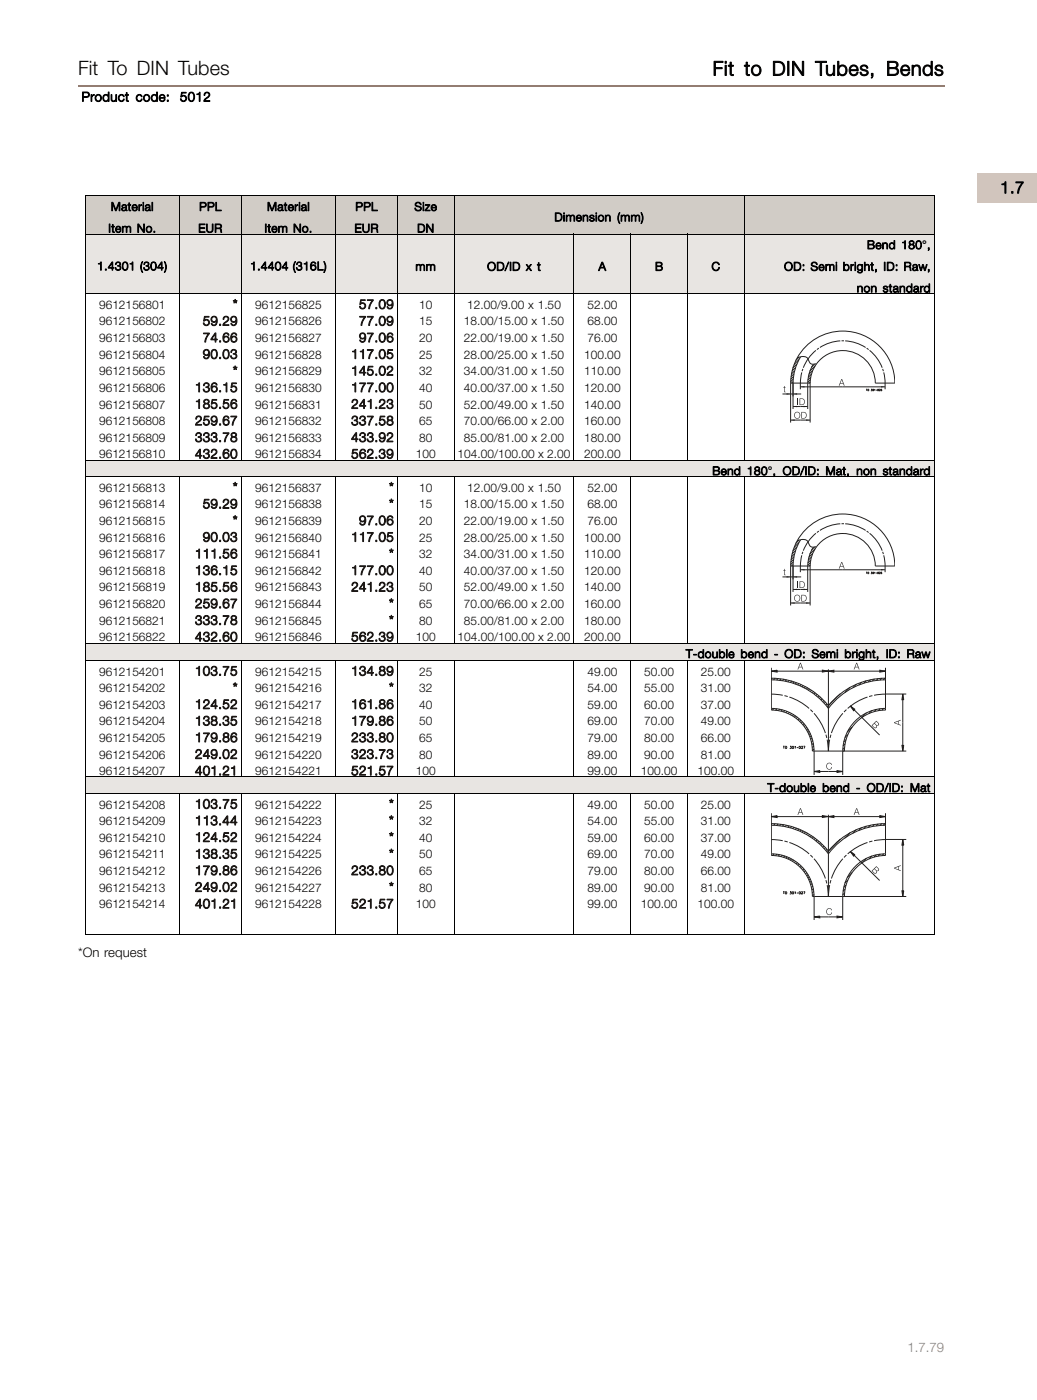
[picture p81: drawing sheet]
<svg xmlns="http://www.w3.org/2000/svg" width="220mm" height="297mm" viewBox="0 0 220 297" stroke-linecap="round" stroke-linejoin="round" font-family="sans-serif">
<defs><g id="words">
<g font-size="4.2">
<text x="16.6" y="16">Fit To DIN Tubes</text>
<text x="151.1" y="16">Fit to DIN Tubes, Bends</text>
</g>
<text font-size="3.5" x="212.1" y="41">1.7</text>
<g font-size="2.8">
<text x="17.3" y="21.5">Product code:</text>
<text x="38.2" y="21.5">5012</text>
<text x="16.6" y="203.1">*On request</text>
</g>
<g font-size="2.8" fill="#1c1714">
<text x="49.4" y="65.5">*</text>
<text x="76.1" y="65.5">57.09</text>
<text x="43" y="69.1">59.29</text>
<text x="76.1" y="69.1">77.09</text>
<text x="43" y="72.6">74.66</text>
<text x="43" y="76.1">90.03</text>
<text x="74.5" y="76.1">117.05</text>
<text x="76.1" y="72.6">97.06</text>
<text x="41.4" y="83.2">136.15</text>
<text x="49.4" y="79.7">*</text>
<text x="74.5" y="79.7">145.02</text>
<text x="74.5" y="83.2">177.00</text>
<text x="41.4" y="86.7">185.56</text>
<text x="74.5" y="86.7">241.23</text>
<text x="41.4" y="90.3">259.67</text>
<text x="41.4" y="93.8">333.78</text>
<text x="74.5" y="90.3">337.58</text>
<text x="74.5" y="93.8">433.92</text>
<text x="41.4" y="97.3">432.60</text>
<text x="74.5" y="97.3">562.39</text>
<text x="43" y="107.9">59.29</text>
<text x="49.4" y="104.4">*</text>
<text x="82.5" y="104.4">*</text>
<text x="82.5" y="107.9">*</text>
<text x="49.4" y="111.4">*</text>
<text x="76.1" y="111.4">97.06</text>
<text x="41.4" y="118.5">111.56</text>
<text x="43" y="115">90.03</text>
<text x="74.5" y="115">117.05</text>
<text x="82.5" y="118.5">*</text>
<text x="41.4" y="122">136.15</text>
<text x="41.4" y="125.5">185.56</text>
<text x="74.5" y="122">177.00</text>
<text x="74.5" y="125.5">241.23</text>
<text x="41.4" y="129.1">259.67</text>
<text x="82.5" y="129.1">*</text>
<text x="41.4" y="132.6">333.78</text>
<text x="41.4" y="136.1">432.60</text>
<text x="74.5" y="136.1">562.39</text>
<text x="82.5" y="132.6">*</text>
<text x="41.4" y="143.4">103.75</text>
<text x="74.5" y="143.4">134.89</text>
<text x="49.4" y="146.9">*</text>
<text x="82.5" y="146.9">*</text>
<text x="41.4" y="150.4">124.52</text>
<text x="41.4" y="154">138.35</text>
<text x="74.5" y="150.4">161.86</text>
<text x="74.5" y="154">179.86</text>
<text x="41.4" y="157.5">179.86</text>
<text x="41.4" y="161">249.02</text>
<text x="74.5" y="157.5">233.80</text>
<text x="74.5" y="161">323.73</text>
<text x="41.4" y="164.5">401.21</text>
<text x="74.5" y="164.5">521.57</text>
<text x="41.4" y="171.6">103.75</text>
<text x="82.5" y="171.6">*</text>
<text x="41.4" y="175.1">113.44</text>
<text x="41.4" y="178.7">124.52</text>
<text x="82.5" y="175.1">*</text>
<text x="82.5" y="178.7">*</text>
<text x="41.4" y="182.2">138.35</text>
<text x="41.4" y="185.7">179.86</text>
<text x="74.5" y="185.7">233.80</text>
<text x="82.5" y="182.2">*</text>
<text x="41.4" y="189.2">249.02</text>
<text x="82.5" y="189.2">*</text>
<text x="41.4" y="192.8">401.21</text>
<text x="74.5" y="192.8">521.57</text>
</g>
<text font-size="2.8" fill="#937d72" x="192.4" y="287">1.7.79</text>
<g font-size="2.5">
<text x="23.5" y="44.7">Material</text>
<text x="42.2" y="44.7">PPL</text>
<text x="56.6" y="44.7">Material</text>
<text x="75.4" y="44.7">PPL</text>
<text x="87.9" y="44.7">Size</text>
<text x="117.6" y="47">Dimension (mm)</text>
<text x="23" y="49.3">Item No.</text>
<text x="42.1" y="49.3">EUR</text>
<text x="56.1" y="49.3">Item No.</text>
<text x="75.2" y="49.3">EUR</text>
<text x="88.5" y="49.3">DN</text>
<text x="183.9" y="52.8">Bend 180°,</text>
<text x="20.6" y="57.4">1.4301 (304)</text>
<text x="53.1" y="57.4">1.4404 (316L)</text>
<text x="88.1" y="57.4">mm</text>
<text x="103.3" y="57.4">OD/ID x t</text>
<text x="126.9" y="57.4">A</text>
<text x="138.9" y="57.4">B</text>
<text x="150.9" y="57.4">C</text>
<text x="166.3" y="57.4">OD: Semi bright, ID: Raw,</text>
<text x="21" y="65.5">9612156801</text>
<text x="54.1" y="65.5">9612156825</text>
<text x="88.9" y="65.5">10</text>
<text x="99.1" y="65.5">12.00/9.00 x 1.50</text>
<text x="124.6" y="65.5">52.00</text>
<text x="181.7" y="62">non standard</text>
<text x="21" y="69.1">9612156802</text>
<text x="54.1" y="69.1">9612156826</text>
<text x="88.9" y="69.1">15</text>
<text x="98.4" y="69.1">18.00/15.00 x 1.50</text>
<text x="124.6" y="69.1">68.00</text>
<text x="21" y="72.6">9612156803</text>
<text x="21" y="76.1">9612156804</text>
<text x="54.1" y="72.6">9612156827</text>
<text x="54.1" y="76.1">9612156828</text>
<text x="88.9" y="72.6">20</text>
<text x="88.9" y="76.1">25</text>
<text x="98.4" y="72.6">22.00/19.00 x 1.50</text>
<text x="98.4" y="76.1">28.00/25.00 x 1.50</text>
<text x="123.9" y="76.1">100.00</text>
<text x="124.6" y="72.6">76.00</text>
<text x="21" y="79.7">9612156805</text>
<text x="21" y="83.2">9612156806</text>
<text x="54.1" y="79.7">9612156829</text>
<text x="54.1" y="83.2">9612156830</text>
<text x="88.9" y="79.7">32</text>
<text x="88.9" y="83.2">40</text>
<text x="98.4" y="79.7">34.00/31.00 x 1.50</text>
<text x="98.4" y="83.2">40.00/37.00 x 1.50</text>
<text x="123.9" y="79.7">110.00</text>
<text x="123.9" y="83.2">120.00</text>
<text x="21" y="86.7">9612156807</text>
<text x="54.1" y="86.7">9612156831</text>
<text x="88.9" y="86.7">50</text>
<text x="98.4" y="86.7">52.00/49.00 x 1.50</text>
<text x="123.9" y="86.7">140.00</text>
<text x="21" y="90.3">9612156808</text>
<text x="21" y="93.8">9612156809</text>
<text x="54.1" y="90.3">9612156832</text>
<text x="54.1" y="93.8">9612156833</text>
<text x="88.9" y="90.3">65</text>
<text x="88.9" y="93.8">80</text>
<text x="98.4" y="90.3">70.00/66.00 x 2.00</text>
<text x="98.4" y="93.8">85.00/81.00 x 2.00</text>
<text x="123.9" y="90.3">160.00</text>
<text x="123.9" y="93.8">180.00</text>
<text x="21" y="97.3">9612156810</text>
<text x="54.1" y="97.3">9612156834</text>
<text x="88.2" y="97.3">100</text>
<text x="97" y="97.3">104.00/100.00 x 2.00</text>
<text x="123.9" y="97.3">200.00</text>
<text x="151.1" y="100.8">Bend 180°, OD/ID: Mat, non standard</text>
<text x="21" y="104.4">9612156813</text>
<text x="21" y="107.9">9612156814</text>
<text x="54.1" y="104.4">9612156837</text>
<text x="54.1" y="107.9">9612156838</text>
<text x="88.9" y="104.4">10</text>
<text x="88.9" y="107.9">15</text>
<text x="98.4" y="107.9">18.00/15.00 x 1.50</text>
<text x="99.1" y="104.4">12.00/9.00 x 1.50</text>
<text x="124.6" y="107.9">68.00</text>
<text x="124.6" y="104.4">52.00</text>
<text x="21" y="111.4">9612156815</text>
<text x="54.1" y="111.4">9612156839</text>
<text x="88.9" y="111.4">20</text>
<text x="98.4" y="111.4">22.00/19.00 x 1.50</text>
<text x="124.6" y="111.4">76.00</text>
<text x="21" y="115">9612156816</text>
<text x="21" y="118.5">9612156817</text>
<text x="54.1" y="115">9612156840</text>
<text x="54.1" y="118.5">9612156841</text>
<text x="88.9" y="115">25</text>
<text x="88.9" y="118.5">32</text>
<text x="98.4" y="115">28.00/25.00 x 1.50</text>
<text x="98.4" y="118.5">34.00/31.00 x 1.50</text>
<text x="123.9" y="115">100.00</text>
<text x="123.9" y="118.5">110.00</text>
<text x="21" y="122">9612156818</text>
<text x="21" y="125.5">9612156819</text>
<text x="54.1" y="122">9612156842</text>
<text x="54.1" y="125.5">9612156843</text>
<text x="88.9" y="122">40</text>
<text x="88.9" y="125.5">50</text>
<text x="98.4" y="122">40.00/37.00 x 1.50</text>
<text x="98.4" y="125.5">52.00/49.00 x 1.50</text>
<text x="123.9" y="122">120.00</text>
<text x="123.9" y="125.5">140.00</text>
<text x="21" y="129.1">9612156820</text>
<text x="54.1" y="129.1">9612156844</text>
<text x="88.9" y="129.1">65</text>
<text x="98.4" y="129.1">70.00/66.00 x 2.00</text>
<text x="123.9" y="129.1">160.00</text>
<text x="21" y="132.6">9612156821</text>
<text x="21" y="136.1">9612156822</text>
<text x="54.1" y="132.6">9612156845</text>
<text x="54.1" y="136.1">9612156846</text>
<text x="88.2" y="136.1">100</text>
<text x="88.9" y="132.6">80</text>
<text x="97" y="136.1">104.00/100.00 x 2.00</text>
<text x="98.4" y="132.6">85.00/81.00 x 2.00</text>
<text x="123.9" y="132.6">180.00</text>
<text x="123.9" y="136.1">200.00</text>
<text x="21" y="143.4">9612154201</text>
<text x="54.1" y="143.4">9612154215</text>
<text x="88.9" y="143.4">25</text>
<text x="124.6" y="143.4">49.00</text>
<text x="136.6" y="143.4">50.00</text>
<text x="145.5" y="139.7">T-double bend - OD: Semi bright, ID: Raw</text>
<text x="148.7" y="143.4">25.00</text>
<text x="21" y="146.9">9612154202</text>
<text x="54.1" y="146.9">9612154216</text>
<text x="88.9" y="146.9">32</text>
<text x="124.6" y="146.9">54.00</text>
<text x="136.6" y="146.9">55.00</text>
<text x="148.7" y="146.9">31.00</text>
<text x="21" y="150.4">9612154203</text>
<text x="21" y="154">9612154204</text>
<text x="54.1" y="150.4">9612154217</text>
<text x="54.1" y="154">9612154218</text>
<text x="88.9" y="150.4">40</text>
<text x="88.9" y="154">50</text>
<text x="124.6" y="150.4">59.00</text>
<text x="124.6" y="154">69.00</text>
<text x="136.6" y="150.4">60.00</text>
<text x="136.6" y="154">70.00</text>
<text x="148.7" y="150.4">37.00</text>
<text x="148.7" y="154">49.00</text>
<text x="21" y="157.5">9612154205</text>
<text x="21" y="161">9612154206</text>
<text x="54.1" y="157.5">9612154219</text>
<text x="54.1" y="161">9612154220</text>
<text x="88.9" y="157.5">65</text>
<text x="88.9" y="161">80</text>
<text x="124.6" y="157.5">79.00</text>
<text x="124.6" y="161">89.00</text>
<text x="136.6" y="157.5">80.00</text>
<text x="136.6" y="161">90.00</text>
<text x="148.7" y="157.5">66.00</text>
<text x="148.7" y="161">81.00</text>
<text x="21" y="164.5">9612154207</text>
<text x="54.1" y="164.5">9612154221</text>
<text x="88.2" y="164.5">100</text>
<text x="124.6" y="164.5">99.00</text>
<text x="135.9" y="164.5">100.00</text>
<text x="148" y="164.5">100.00</text>
<text x="21" y="171.6">9612154208</text>
<text x="54.1" y="171.6">9612154222</text>
<text x="88.9" y="171.6">25</text>
<text x="124.6" y="171.6">49.00</text>
<text x="136.6" y="171.6">50.00</text>
<text x="148.7" y="171.6">25.00</text>
<text x="162.8" y="168.1">T-double bend - OD/ID: Mat</text>
<text x="21" y="175.1">9612154209</text>
<text x="21" y="178.7">9612154210</text>
<text x="54.1" y="175.1">9612154223</text>
<text x="54.1" y="178.7">9612154224</text>
<text x="88.9" y="175.1">32</text>
<text x="88.9" y="178.7">40</text>
<text x="124.6" y="175.1">54.00</text>
<text x="124.6" y="178.7">59.00</text>
<text x="136.6" y="175.1">55.00</text>
<text x="136.6" y="178.7">60.00</text>
<text x="148.7" y="175.1">31.00</text>
<text x="148.7" y="178.7">37.00</text>
<text x="21" y="182.2">9612154211</text>
<text x="21" y="185.7">9612154212</text>
<text x="54.1" y="182.2">9612154225</text>
<text x="54.1" y="185.7">9612154226</text>
<text x="88.9" y="182.2">50</text>
<text x="88.9" y="185.7">65</text>
<text x="124.6" y="182.2">69.00</text>
<text x="124.6" y="185.7">79.00</text>
<text x="136.6" y="182.2">70.00</text>
<text x="136.6" y="185.7">80.00</text>
<text x="148.7" y="182.2">49.00</text>
<text x="148.7" y="185.7">66.00</text>
<text x="21" y="189.2">9612154213</text>
<text x="54.1" y="189.2">9612154227</text>
<text x="88.9" y="189.2">80</text>
<text x="124.6" y="189.2">89.00</text>
<text x="136.6" y="189.2">90.00</text>
<text x="148.7" y="189.2">81.00</text>
<text x="21" y="192.8">9612154214</text>
<text x="54.1" y="192.8">9612154228</text>
<text x="88.2" y="192.8">100</text>
<text x="124.6" y="192.8">99.00</text>
<text x="135.9" y="192.8">100.00</text>
<text x="148" y="192.8">100.00</text>
</g>
</g></defs>
<path d="M16.6 18.3h183.7" fill="none" stroke="#937d72" stroke-width=".36"/>
<path d="M207.2 36.7h12.8v6.2h-12.8z" fill="#d1c5bd"/>
<g fill="#d1ccc6">
<path d="M18 41.6h33.1v8.1h-33.1z"/>
<path d="M51.2 41.6h33.1v8.1h-33.1z"/>
<path d="M84.3 41.6h113.8v8.1h-113.8z"/>
</g>
<path d="M18 49.7v-8.1h180.1v8.1M38.1 41.5v8.2M51.2 41.5v8.2M71.2 41.5v8.2M84.3 41.5v8.2M96.3 41.5v8.2M157.9 41.5v8.2" fill="none" stroke="#000" stroke-width=".21"/>
<g fill="#e8e5e2">
<path d="M18 49.7h33.1v12.7h-33.1z"/>
<path d="M51.2 49.7h33.1v12.7h-33.1z"/>
<path d="M84.3 49.7h37.4v12.7h-37.4z"/>
<path d="M121.7 49.7h12.1v12.7h-12.1z"/>
<path d="M133.8 49.7h64.3v12.7h-64.3z"/>
</g>
<path d="M38.1 49.7v44.4M51.2 49.7v44.4M71.2 49.7v44.4M84.3 49.7v44.4M96.3 49.7v44.4M121.7 49.7v44.4M133.8 49.7v44.4M145.8 49.7v44.4M157.9 49.7v44.4M18 62.4h180.1M18 94.1v-44.4h180.1v44.4" fill="none" stroke="#000" stroke-width=".21"/>
<g fill="none" stroke="#231f20" stroke-width=".21">
<path d="M169.1 75.9a11 11 0 0 1 12.4-5.3 11 11 0 0 1 8.3 10.7M169.8 75.7a1.32 1.32 0 0 1 1.8 1.1l.3 .3 .4 .2M169.8 75.7a10.5 10.5 0 0 0-1.6 5.6h3.1l.4-2.4 .8-1.6M170 79l-.3 2.3M170.3 78.3l-.2 .5M173 74.4l-1.7 1.9-.9 1.8M173.2 77.2a6.9 6.9 0 0 1 7.7-2.4 6.9 6.9 0 0 1 4.7 6.5h4.2M173.7 73.9l-.5 .3M178.2 72.3l-1.9 .4-2.4 1.1M178.5 72.3h.5M179.2 72.3l2 .4 2.4 1.1M183.8 73.9l.4 .3"/>
<path d="M184.4 74.4l1.8 1.9 .9 1.8M187.2 78.3l.1 .5M187.4 79l.3 1.4v2.2M169.7 81.3v1.3M169.7 82.1h18"/>
</g>
<g fill="#231f20">
<path d="M186.8 82l.9 .1-.9 .1z"/>
<path d="M169.7 82.1l.9-.1v.2z"/>
</g>
<path d="M167.7 81.3v8.4M167.7 89.2h4.1M171.8 81.3v8.4" fill="none" stroke="#231f20" stroke-width=".21"/>
<g fill="#231f20">
<path d="M170.9 89l.9 .2-.9 .1z"/>
<path d="M167.7 89.2l.8-.2v.3z"/>
</g>
<path d="M168.2 81.3v5.5M168.2 86.3h3.1M171.3 81.3v5.5" fill="none" stroke="#231f20" stroke-width=".21"/>
<g fill="#231f20">
<path d="M168.2 86.3l.8-.2v.3z"/>
<path d="M170.4 86.1l.9 .2-.9 .1z"/>
</g>
<path d="M165.9 83.6h4M168.2 81.3v2.8" fill="none" stroke="#231f20" stroke-width=".21"/>
<g fill="#231f20">
<path d="M166.8 83.5l.9 .1-.9 .2z"/>
<path d="M168.2 83.6l.8-.1v.3z"/>
</g>
<g fill="none" stroke="#231f20" stroke-width=".21">
<path d="M168.3 79.9l-.6 .6M168.4 79.3l-.7 .7M168.5 78.7l-.7 .7M168.7 78l-.7 .8M169 77.2l-.9 .9M169.5 75.8l-.7 .7M169.5 76.3l-1.1 1.1M169.8 75.7l-.7 .2a11 11 0 0 0-1.4 5.4M172.1 79.4l-.7 .7M172.3 77.3l.9-.1-.7 1.1-.4 1.2-.3 1.8h-.5M172.4 78.7l-.9 .8M172.8 77.3l-.7 .6"/>
<path d="M172.9 77.6l-1.1 1.2M167.7 81.3h.5M168.2 81l-.3 .3M168.2 80.5l-.5 .5M171.8 81.1l-.2 .2M171.9 80.6l-.6 .6M171.9 80l-.6 .7M183.7 82.6h.2M183.8 82.6v.4M184 82.6l.2 .1v.2l-.2 .1zM184.7 82.6h.2l-.1 .1 .2 .1-.3 .1M185.5 82.7v.3"/>
<path d="M185.8 82.8h.2M186.5 82.7h.2l-.3 .3h.3M187 82.7l-.2 .1 .2 .1v-.1h-.2"/>
<circle cx="185.2" cy="82.8" r=".16"/>
<circle cx="186.2" cy="82.8" r=".16"/>
</g>
<g fill="#231f20">
<path d="M166.3 81.9h.1v.3h.2l-.2 .1v.8l.2 .2-.3-.2v-.8h-.2l.2-.1z"/>
<path d="M169.1 84.6h.2v1.4h-.2z"/>
<path d="M178.4 80.5h.2l.5 1.4h-.1l-.2-.5h-.6l-.2 .5h-.1zM178.5 80.6l-.3 .7h.6z"/>
<path d="M169.6 84.6h.4a.71 .71 0 0 1 .7 .7 .71 .71 0 0 1-.7 .7h-.4zM169.7 84.7v1.2a.63 .63 0 0 0 .8-.6 .63 .63 0 0 0-.8-.6z"/>
<path d="M168.6 87.6a.67 .67 0 0 1 1 .1 .67 .67 0 0 1-.1 .9 .67 .67 0 0 1-1-.1l-.1-.6zM168.8 87.6a.62 .62 0 0 0-.2 .9 .62 .62 0 0 0 .9 0 .62 .62 0 0 0-.1-.9z"/>
<path d="M170 87.4h.4a.71 .71 0 0 1 .7 .7 .71 .71 0 0 1-.7 .7h-.4zM170.1 87.5v1.2a.63 .63 0 0 0 .8-.6 .63 .63 0 0 0-.8-.6z"/>
</g>
<path d="M18 94.1v3.6M38.1 94.1v3.6M51.2 94.1v3.6M71.2 94.1v3.6M84.3 94.1v3.6M96.3 94.1v3.6M121.7 94.1v3.6M133.8 94.1v3.6M145.8 94.1v3.6M157.9 94.1v3.6M198.1 94.1v3.6" fill="none" stroke="#000" stroke-width=".21"/>
<path d="M18 97.6h180.1v3.6h-180.1z" fill="#e8e5e2"/>
<path d="M18 101.2h180.1M38.1 101.2v31.8M51.2 101.2v31.8M71.2 101.2v31.8M84.3 101.2v31.8M96.3 101.2v31.8M121.7 101.2v31.8M133.8 101.2v31.8M145.8 101.2v31.8M157.9 101.2v31.8M18 133v-35.3h180.1v35.3" fill="none" stroke="#000" stroke-width=".21"/>
<g fill="none" stroke="#231f20" stroke-width=".21">
<path d="M169.1 114.7a11 11 0 0 1 12.4-5.2 11 11 0 0 1 8.3 10.6M169.8 114.6a1.32 1.32 0 0 1 1.8 1.1l.3 .3 .4 .1M169.8 114.6a10.5 10.5 0 0 0-1.6 5.5h3.1l.4-2.3 .8-1.7M170 117.9l-.3 2.2M170.3 117.1l-.2 .5M173 113.2l-1.7 1.9-.9 1.8M173.2 116a6.9 6.9 0 0 1 7.7-2.4 6.9 6.9 0 0 1 4.7 6.5h4.2M173.7 112.7l-.5 .3M178.2 111.2l-1.9 .3-2.4 1.1M178.5 111.2h.5M179.2 111.2l2 .3 2.4 1.1M183.8 112.7l.4 .3"/>
<path d="M184.4 113.2l1.8 1.9 .9 1.8M187.2 117.1l.1 .5M187.4 117.9l.3 1.3v2.2M169.7 120.1v1.3M169.7 120.9h18"/>
</g>
<g fill="#231f20">
<path d="M186.8 120.8l.9 .1-.9 .2z"/>
<path d="M169.7 120.9l.9-.1v.3z"/>
</g>
<path d="M167.7 120.1v8.4M167.7 128h4.1M171.8 120.1v8.4" fill="none" stroke="#231f20" stroke-width=".21"/>
<g fill="#231f20">
<path d="M170.9 127.9l.9 .1-.9 .1z"/>
<path d="M167.7 128l.8-.1v.2z"/>
</g>
<path d="M168.2 120.1v5.5M168.2 125.1h3.1M171.3 120.1v5.5" fill="none" stroke="#231f20" stroke-width=".21"/>
<g fill="#231f20">
<path d="M168.2 125.1l.8-.1v.3z"/>
<path d="M170.4 125l.9 .1-.9 .2z"/>
</g>
<path d="M165.9 122.5h4M168.2 120.1v2.9" fill="none" stroke="#231f20" stroke-width=".21"/>
<g fill="#231f20">
<path d="M166.8 122.3l.9 .2-.9 .1z"/>
<path d="M168.2 122.5l.8-.2v.3z"/>
</g>
<g fill="none" stroke="#231f20" stroke-width=".21">
<path d="M168.2 119.8l-.3 .3M168.2 119.3l-.5 .5M168.3 118.8l-.6 .5M168.4 118.2l-.7 .6M168.5 117.5l-.7 .7M168.7 116.9l-.7 .7M169 116.1l-.9 .8M169.5 114.6l-.7 .7M169.5 115.1l-1.1 1.1M169.8 114.6l-.7 .2a11 11 0 0 0-1.4 5.3M171.8 120l-.2 .1M171.9 119.4l-.6 .6"/>
<path d="M171.9 118.9l-.6 .6M172.1 118.2l-.7 .7M172.4 117.5l-.9 .8M172.8 116.1l-.7 .6M172.9 116.5l-1.1 1.1M173.2 116l-.9 .1M173.2 116l-.7 1.1-.4 1.2-.3 1.8h-.5M167.7 120.1h.5M183.7 121.4h.2M183.8 121.4v.4M184 121.4l.2 .1v.3h-.2zM184.7 121.4h.2l-.1 .2 .2 .1h-.3"/>
<path d="M185.5 121.5v.3M185.8 121.6h.2M186.5 121.5h.2l-.3 .3h.3M187 121.5l-.2 .1 .2 .2v-.2l-.2 .1"/>
<circle cx="185.2" cy="121.6" r=".16"/>
<circle cx="186.2" cy="121.6" r=".16"/>
</g>
<g fill="#231f20">
<path d="M166.3 120.8h.1v.3h.2l-.2 .1v.7l.2 .2-.3-.1v-.8h-.2l.2-.1z"/>
<path d="M169.1 123.4h.2v1.4h-.2z"/>
<path d="M178.4 119.3h.2l.5 1.4h-.1l-.2-.4h-.6l-.2 .4h-.1zM178.5 119.4l-.3 .7h.6z"/>
<path d="M169.6 123.4h.4a.71 .71 0 0 1 .7 .7 .71 .71 0 0 1-.7 .7h-.4zM169.7 123.5v1.2a.63 .63 0 0 0 .8-.6 .63 .63 0 0 0-.8-.6z"/>
<path d="M168.6 126.4a.67 .67 0 0 1 1 .1 .67 .67 0 0 1-.1 1 .67 .67 0 0 1-1-.2l-.1-.5zM168.8 126.4a.62 .62 0 0 0-.2 1 .62 .62 0 0 0 .9 0 .62 .62 0 0 0-.1-1z"/>
<path d="M170 126.3h.4a.71 .71 0 0 1 .7 .7 .71 .71 0 0 1-.7 .7h-.4zM170.1 126.4v1.2a.63 .63 0 0 0 .8-.6 .63 .63 0 0 0-.8-.6z"/>
</g>
<path d="M18 132.9v3.6M38.1 132.9v3.6M51.2 132.9v3.6M71.2 132.9v3.6M84.3 132.9v3.6M96.3 132.9v3.6M121.7 132.9v3.6M133.8 132.9v3.6M145.8 132.9v3.6M157.9 132.9v3.6M198.1 132.9v3.6" fill="none" stroke="#000" stroke-width=".21"/>
<path d="M18 136.5h180.1v3.7h-180.1z" fill="#e8e5e2"/>
<path d="M18 140.2h180.1M38.1 140.2v24.7M51.2 140.2v24.7M71.2 140.2v24.7M84.3 140.2v24.7M96.3 140.2v24.7M121.7 140.2v24.7M133.8 140.2v24.7M145.8 140.2v24.7M157.9 140.2v24.7M18 164.9v-28.4h180.1v28.4" fill="none" stroke="#000" stroke-width=".21"/>
<g fill="none" stroke="#231f20" stroke-width=".21">
<path d="M163.6 141.7v9a8.7 8.7 0 0 1 8.7 8.7h6.8M163.6 142.5h24.2M163.6 144.3a15.1 15.1 0 0 1 12.1 6M163.6 147.3l2.4 .3M163.6 150.4a9.1 9.1 0 0 1 9 9M163.6 144a15.5 15.5 0 0 1 12.1 5.8M163.7 143.9l-.1 .2M164.2 150.4l-.4 .3M164.4 144l-.3 .3M164.8 150.4l-.3 .4M165 144l-.3 .3M165.4 150.5l-.3 .3"/>
<path d="M165.7 144.1l-.4 .3M165.9 150.7l-.3 .2M166.2 144.2l-.3 .3M166.4 147.7l.7 .1M166.5 150.8l-.3 .3M166.8 144.3l-.3 .3M166.9 151l-.2 .3M167.4 144.4l-.3 .3M167.4 148l1.9 .8 2.3 1.6M167.4 151.2l-.3 .3M167.9 151.4l-.3 .3M167.9 144.5l-.3 .3"/>
<path d="M168.3 151.7l-.3 .2M168.4 144.7l-.2 .3M168.7 151.9l-.2 .3M168.9 144.9l-.2 .3M169.1 152.2l-.2 .3M169.4 145.1l-.2 .3M169.5 152.5l-.2 .3M169.9 152.9l-.3 .2M169.9 145.3l-.3 .3M170.2 153.2l-.2 .3M170.4 145.5l-.3 .3M170.5 153.6l-.2 .2"/>
<path d="M170.8 145.7l-.2 .3M170.8 153.9l-.2 .3M171.1 154.3l-.2 .3M171.3 146l-.3 .2M171.4 154.8l-.3 .2M171.6 155.2l-.2 .3M171.7 146.2l-.3 .3M171.9 155.7l-.3 .2M171.9 150.6l.5 .5M172.1 156.1l-.3 .3M172.1 146.5l-.2 .3M172.2 156.7l-.3 .2"/>
<path d="M172.4 157.2l-.3 .3M172.5 157.7l-.3 .4M172.5 146.8l-.2 .2M172.6 158.3l-.3 .4M172.6 151.4l1.3 1.7 1.1 2.5M172.7 159l-.4 .3M172.9 147.1l-.2 .2M173.3 147.4l-.3 .2M173.7 147.7l-.3 .2M174 148l-.2 .3M174.4 148.3l-.2 .3M174.7 148.7l-.2 .2"/>
<path d="M175.1 149l-.3 .3M175.2 155.9l.1 .7M175.4 149.4l-.3 .2M175.4 157l.3 2.4M175.7 142.1v17.3l.3-2.4M176.2 155.9l-.2 .7M178.2 147.2l-2.8 2.8M178.8 151.4l-1.3 1.7-1.2 2.5M179.1 158.7l-.4 .4M179.2 157.9l-.4 .4M179.4 157l-.5 .5M179.5 150.6l-.5 .5"/>
<path d="M179.8 155.9l-.6 .6M180.3 145.9l-1.1 1.1M180.7 154.3l-1 1.1M181.6 145.2l-.7 .8M182.8 144.8l-.7 .6M183.7 144.5l-.5 .5M183.8 151.3l-1.1 1M184 148l-2.5 1.1-1.7 1.3M184.6 144.3l-.5 .4M184.9 150.8l-.6 .6M185 147.7l-.7 .1M185.5 144.1l-.5 .4"/>
<path d="M185.9 150.5l-.5 .5M186.3 144l-.5 .4M186.7 150.4l-.4 .4M187 144l-.4 .3M187.4 150.3l-.3 .4M187.7 143.9l-.4 .4M187.8 141.7v9a8.7 8.7 0 0 0-8.7 8.7M187.8 150.7h.1M187.8 147.3l-2.4 .3M187.8 150.4a9.1 9.1 0 0 0-9.1 9M187.8 144.3a15.1 15.1 0 0 0-12.1 6M187.8 144a15.5 15.5 0 0 0-12.1 5.8"/>
</g>
<path d="M163.6 142.5l1.2-.2v.4z" fill="#231f20"/>
<path d="M163.6 142.5l1.2-.2v.4z" fill="none" stroke="#231f20" stroke-width=".21"/>
<path d="M186.6 142.3l1.2 .2-1.2 .2z" fill="#231f20"/>
<path d="M178.7 159.4h13.5M186.6 142.3l1.2 .2-1.2 .2zM187.8 147.3h4.4M191.5 147.3v12.1" fill="none" stroke="#231f20" stroke-width=".21"/>
<path d="M191.3 158.2h.4l-.2 1.2z" fill="#231f20"/>
<path d="M191.3 158.2h.4l-.2 1.2z" fill="none" stroke="#231f20" stroke-width=".21"/>
<path d="M191.5 147.3l.2 1.2h-.4z" fill="#231f20"/>
<path d="M172.7 159.4v5M178.7 159.4v5M191.5 147.3l.2 1.2h-.4zM172.7 163.7h6" fill="none" stroke="#231f20" stroke-width=".21"/>
<path d="M172.7 163.7l1.2-.1v.4z" fill="#231f20"/>
<path d="M172.7 163.7l1.2-.1v.4z" fill="none" stroke="#231f20" stroke-width=".21"/>
<path d="M177.5 163.6l1.2 .1-1.2 .3z" fill="#231f20"/>
<g fill="none" stroke="#231f20" stroke-width=".21">
<path d="M166.1 158.4h.3M166.2 158.4v.5M166.6 158.4a.25 .25 0 0 1 .3 .2 .25 .25 0 0 1-.3 .3zM167.6 158.4h.2l-.1 .2a.17 .17 0 0 1 .1 .2 .17 .17 0 0 1-.3 0M168.5 158.5l.2-.1v.5M169 158.7h.3M170 158.5v-.1l.2 .1-.3 .4h.4M170.4 158.4h.3l-.2 .5M180.3 149.8l6.2 6.2M177.5 163.6l1.2 .1-1.2 .3z"/>
<circle cx="168.2" cy="158.6" r=".23"/>
<circle cx="169.6" cy="158.6" r=".23"/>
</g>
<path d="M180.3 149.8l1 .8-.3 .3z" fill="#231f20"/>
<path d="M180.3 149.8l1 .8-.3 .3z" fill="none" stroke="#231f20" stroke-width=".21"/>
<path d="M174.4 142.2l1.2 .2-1.2 .2z" fill="#231f20"/>
<path d="M174.4 142.2l1.2 .2-1.2 .2z" fill="none" stroke="#231f20" stroke-width=".21"/>
<path d="M175.6 142.5l1.3-.2v.4z" fill="#231f20"/>
<path d="M175.6 142.5l1.3-.2v.4z" fill="none" stroke="#231f20" stroke-width=".21"/>
<g fill="#231f20">
<path d="M175.4 162.1l.3-.2h.4l.3 .3v.1h-.1a.53 .53 0 0 0-.8-.2 .53 .53 0 0 0-.1 .8 .46 .46 0 0 0 .5 .3 .46 .46 0 0 0 .4-.4h.2a.66 .66 0 0 1-1 .4 .66 .66 0 0 1-.1-1.1z"/>
<path d="M169.7 140.7h.1l.6 1.4h-.2l-.1-.4h-.7l-.1 .4h-.2zM169.8 140.8l-.3 .7h.5z"/>
<path d="M181.6 140.7h.2l.5 1.4h-.2l-.1-.4h-.6l-.2 .4h-.1zM181.7 140.8l-.3 .7h.5z"/>
<path d="M189.6 153.3l1.4-.5v.1l-.4 .2v.6l.4 .2v.1l-1.4-.5zM189.7 153.4l.8 .3v-.6z"/>
<path d="M185.9 153l.4 .4a.35 .35 0 0 1 .1 .5 .35 .35 0 0 1-.5 .1 .39 .39 0 0 1-.1 .5 .39 .39 0 0 1-.5-.1l-.4-.4zM185 154l.6 .4 .3-.2-.5-.6zM185.9 153.2l-.4 .3 .6 .4 .2-.3z"/>
</g>
<path d="M18 164.9h180.1v3.5h-180.1z" fill="#e8e5e2"/>
<path d="M18 168.4h180.1M38.1 168.4v24.7M51.2 168.4v24.7M71.2 168.4v24.7M84.3 168.4v24.7M96.3 168.4v24.7M121.7 168.4v24.7M133.8 168.4v24.7M145.8 168.4v24.7M157.9 168.4v24.7M18 193.1v-28.2h180.1v28.2" fill="none" stroke="#000" stroke-width=".21"/>
<g fill="none" stroke="#231f20" stroke-width=".21">
<path d="M163.6 172.6v9a8.7 8.7 0 0 1 8.7 8.7h6.8M163.6 173.3h24.2M163.6 175.2a15.1 15.1 0 0 1 12.1 6M163.6 178.2l2.4 .2M163.6 174.8a15.5 15.5 0 0 1 12.1 5.8M163.7 174.8l-.1 .1M164.4 174.8l-.3 .4M165 174.9l-.3 .3M165.7 174.9l-.4 .4M166.2 175l-.3 .4M166.4 178.5l.7 .2M166.8 175.1l-.3 .4"/>
<path d="M167.4 175.3l-.3 .3M167.4 178.8l1.9 .8 2.3 1.6M167.9 175.4l-.3 .3M168.4 175.6l-.2 .3M168.9 175.8l-.2 .2M169.4 175.9l-.2 .3M169.9 176.2l-.3 .2M170.4 176.4l-.3 .2M170.8 176.6l-.2 .3M171.3 176.8l-.3 .3M171.7 177.1l-.3 .3M172.1 177.4l-.2 .2"/>
<path d="M172.5 177.6l-.2 .3M172.9 177.9l-.2 .3M173.3 178.2l-.3 .3M173.7 178.5l-.3 .3M174 178.9l-.2 .2M174.4 179.2l-.2 .3M174.7 179.5l-.2 .3M175.1 179.9l-.3 .2M175.7 172.9v17.4l.3-2.4M178.2 178.1l-2.8 2.8M180.3 176.7l-1.1 1.2M181.6 176.1l-.7 .7"/>
<path d="M182.8 175.6l-.7 .7M183.7 175.3l-.5 .6M184 178.8l-2.5 1.2-1.7 1.2M184.6 175.1l-.5 .5M185 178.5l-.7 .2M185.5 175l-.5 .4M186.3 174.9l-.5 .4M187 174.8l-.4 .4M187.7 174.8l-.4 .4M187.8 172.6v9a8.7 8.7 0 0 0-8.7 8.7M187.8 178.2l-2.4 .2M187.8 175.2a15.1 15.1 0 0 0-12.1 6"/>
<path d="M187.8 174.8a15.5 15.5 0 0 0-12.1 5.8M163.6 181.2a9.1 9.1 0 0 1 9 9.1M164.2 181.2l-.4 .4M164.8 181.3l-.3 .3M165.4 181.4l-.3 .3M165.9 181.5l-.3 .3M166.5 181.7l-.3 .3M166.9 181.8l-.2 .3M167.4 182.1l-.3 .2M167.9 182.3l-.3 .3M168.3 182.5l-.3 .3M168.7 182.8l-.2 .3"/>
<path d="M169.1 183.1l-.2 .3M169.5 183.4l-.2 .3M169.9 183.7l-.3 .3M170.2 184.1l-.2 .2M170.5 184.4l-.2 .3M170.8 184.8l-.2 .3M171.1 185.2l-.2 .3M171.4 185.6l-.3 .3M171.6 186.1l-.2 .2M171.9 186.5l-.3 .3M171.9 181.5l.5 .5M172.1 187l-.3 .3"/>
<path d="M172.2 187.5l-.3 .3M172.4 188.1l-.3 .3M172.5 188.6l-.3 .3M172.6 189.2l-.3 .3M172.6 182.3l1.3 1.6 1.1 2.6M172.7 189.8l-.4 .4M175.2 186.8l.1 .7M175.4 180.2l-.3 .3M175.4 187.9l.3 2.4M176.2 186.8l-.2 .7M178.8 182.3l-1.3 1.6-1.2 2.6M179.1 190.3h-.1"/>
<path d="M179.1 189.5l-.4 .4M179.2 188.7l-.4 .5M179.4 187.9l-.5 .5M179.5 181.5l-.5 .5M179.8 186.8l-.6 .6M180.7 185.2l-1 1.1M183.8 182.2l-1.1 1M184.9 181.7l-.6 .6M185.9 181.4l-.5 .5M186.7 181.3l-.4 .4M187.4 181.2l-.3 .4M187.8 181.6h.1"/>
<path d="M187.8 181.2a9.1 9.1 0 0 0-9.1 9.1"/>
</g>
<path d="M163.6 173.3l1.2-.2v.4z" fill="#231f20"/>
<path d="M163.6 173.3l1.2-.2v.4z" fill="none" stroke="#231f20" stroke-width=".21"/>
<path d="M186.6 173.1l1.2 .2-1.2 .2z" fill="#231f20"/>
<path d="M186.6 173.1l1.2 .2-1.2 .2zM187.8 178.2h4.4M191.5 178.2v12.1M178.7 190.3h13.5" fill="none" stroke="#231f20" stroke-width=".21"/>
<path d="M191.3 189.1h.4l-.2 1.2z" fill="#231f20"/>
<path d="M191.3 189.1h.4l-.2 1.2z" fill="none" stroke="#231f20" stroke-width=".21"/>
<path d="M191.5 178.2l.2 1.2h-.4z" fill="#231f20"/>
<path d="M191.5 178.2l.2 1.2h-.4zM172.7 190.3v5M172.7 194.6h6M178.7 190.3v5" fill="none" stroke="#231f20" stroke-width=".21"/>
<path d="M172.7 194.6l1.2-.2v.4z" fill="#231f20"/>
<path d="M172.7 194.6l1.2-.2v.4z" fill="none" stroke="#231f20" stroke-width=".21"/>
<path d="M177.5 194.4l1.2 .2-1.2 .2z" fill="#231f20"/>
<g fill="none" stroke="#231f20" stroke-width=".21">
<path d="M166.1 189.3h.3M166.2 189.3v.5M166.6 189.3a.25 .25 0 0 1 .3 .2 .25 .25 0 0 1-.3 .3zM167.6 189.3h.2l-.1 .1a.17 .17 0 0 1 .1 .3 .17 .17 0 0 1-.3 0M168.5 189.4l.2-.1v.5M169 189.5h.3M170 189.4v-.1l.2 .1-.3 .4h.4M170.4 189.3h.3l-.2 .5M177.5 194.4l1.2 .2-1.2 .2zM180.3 180.7l6.2 6.2"/>
<circle cx="168.2" cy="189.5" r=".23"/>
<circle cx="169.6" cy="189.5" r=".23"/>
</g>
<path d="M180.3 180.7l1 .7-.3 .3z" fill="#231f20"/>
<path d="M180.3 180.7l1 .7-.3 .3z" fill="none" stroke="#231f20" stroke-width=".21"/>
<path d="M174.4 173.1l1.2 .2-1.2 .2z" fill="#231f20"/>
<path d="M174.4 173.1l1.2 .2-1.2 .2z" fill="none" stroke="#231f20" stroke-width=".21"/>
<path d="M175.6 173.3l1.3-.2v.4z" fill="#231f20"/>
<path d="M175.6 173.3l1.3-.2v.4z" fill="none" stroke="#231f20" stroke-width=".21"/>
<g fill="#231f20">
<path d="M175.4 193l.3-.2h.4l.3 .2v.2h-.1a.53 .53 0 0 0-.8-.2 .53 .53 0 0 0-.1 .8 .46 .46 0 0 0 .5 .3 .46 .46 0 0 0 .4-.4h.2a.66 .66 0 0 1-1 .3 .66 .66 0 0 1-.1-1z"/>
<path d="M169.7 171.5h.1l.6 1.5h-.2l-.1-.5h-.7l-.1 .5h-.2zM169.8 171.7l-.3 .7h.5z"/>
<path d="M181.6 171.5h.2l.5 1.5h-.2l-.1-.5h-.6l-.2 .5h-.1zM181.7 171.7l-.3 .7h.5z"/>
<path d="M189.6 184.2l1.4-.5v.1l-.4 .2v.6l.4 .1v.2l-1.4-.6zM189.7 184.3l.8 .2v-.5z"/>
<path d="M185.9 183.8l.4 .5a.35 .35 0 0 1 .1 .4 .35 .35 0 0 1-.5 .2 .39 .39 0 0 1-.1 .5 .39 .39 0 0 1-.5-.1l-.4-.5zM185 184.9l.6 .4 .3-.2-.5-.6zM185.9 184l-.4 .4 .6 .4 .2-.3z"/>
</g>
<path d="M18 198.4h180.1M18 193.1v5.3M38.1 193.1v5.3M51.2 193.1v5.3M71.2 193.1v5.3M84.3 193.1v5.3M96.3 193.1v5.3M121.7 193.1v5.3M133.8 193.1v5.3M145.8 193.1v5.3M157.9 193.1v5.3M198.1 193.1v5.3" fill="none" stroke="#000" stroke-width=".21"/>
<use href="#words"/>
</svg>
